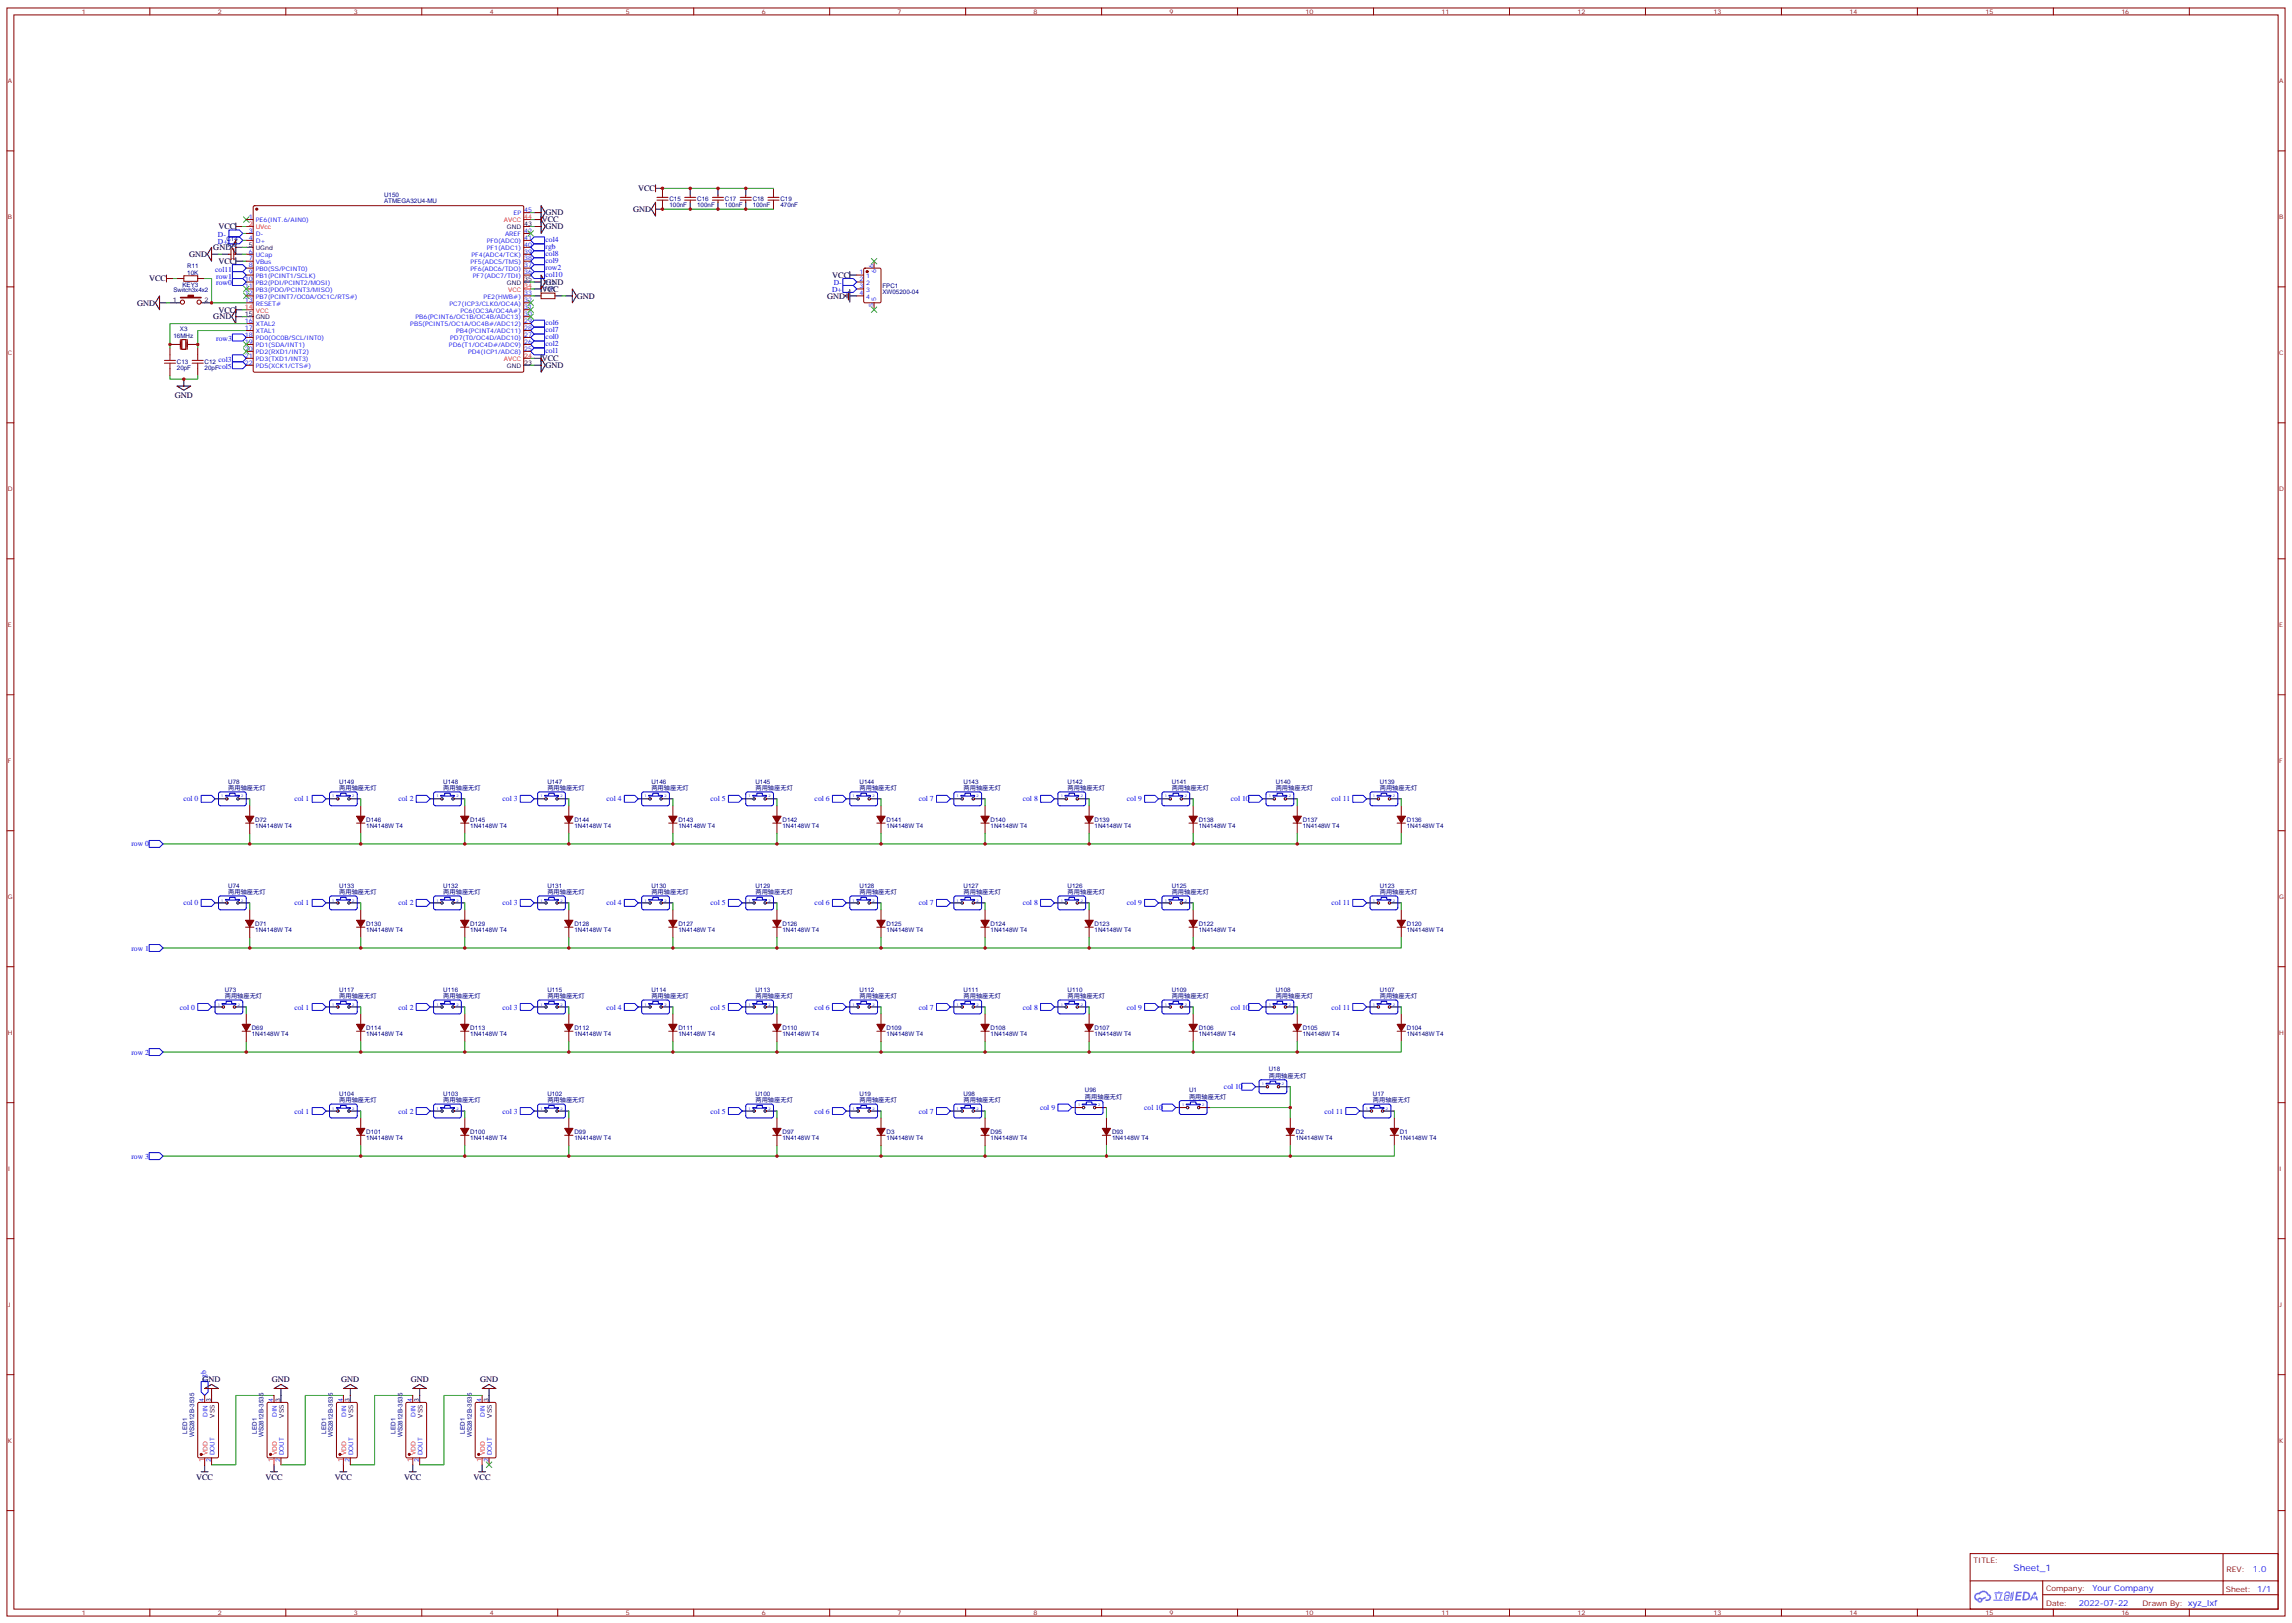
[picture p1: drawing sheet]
<svg xmlns="http://www.w3.org/2000/svg" width="1166mm" height="825mm" viewBox="0 0 1166 825" stroke-linecap="round" stroke-linejoin="round" font-family="sans-serif">
<defs><g id="words">
<text font-size="4.6" fill="#00f" x="1024" y="799">Sheet_1</text>
<g font-size="4.2">
<text x="324" y="97">VCC</text>
<text x="322" y="108">GND</text>
<text x="276" y="113">VCC</text>
<text x="277" y="110">GND</text>
<text x="111" y="117">VCC</text>
<text x="277" y="117">GND</text>
<text x="96" y="131">GND</text>
<text x="108" y="127">GND</text>
<text x="111" y="134">VCC</text>
<text x="76" y="143">VCC</text>
<text x="423" y="141">VCC</text>
<text x="276" y="148">VCC</text>
<text x="277" y="145">GND</text>
<text x="70" y="155">GND</text>
<text x="293" y="152">GND</text>
<text x="421" y="152">GND</text>
<text x="111" y="159">VCC</text>
<text x="108" y="162">GND</text>
<text x="276" y="184">VCC</text>
<text x="277" y="187">GND</text>
<text x="89" y="202">GND</text>
<text x="103" y="703">GND</text>
<text x="138" y="703">GND</text>
<text x="174" y="703">GND</text>
<text x="209" y="703">GND</text>
<text x="244" y="703">GND</text>
<text x="100" y="752">VCC</text>
<text x="135" y="752">VCC</text>
<text x="170" y="752">VCC</text>
<text x="206" y="752">VCC</text>
<text x="241" y="752">VCC</text>
</g>
<g font-size="4.2" fill="#00f">
<text x="1146" y="799">1.0</text>
<text x="1064" y="809">Your Company</text>
<text x="1057" y="817">2022-07-22</text>
</g>
<g font-size="3.9" fill="#00f">
<text x="111" y="120">D-</text>
<text x="111" y="124">D+</text>
<text x="277" y="123">col4</text>
<text x="277" y="130">col8</text>
<text x="277" y="126">rgb</text>
<text x="277" y="134">col9</text>
<text x="277" y="137">row2</text>
<text x="109" y="138">col11</text>
<text x="110" y="142">row1</text>
<text x="277" y="141">col10</text>
<text x="110" y="145">row0</text>
<text x="423" y="149">D+</text>
<text x="424" y="145">D-</text>
<text x="277" y="165">col6</text>
<text x="110" y="173">row3</text>
<text x="277" y="169">col7</text>
<text x="277" y="172">col0</text>
<text x="277" y="180">col1</text>
<text x="277" y="176">col2</text>
<text x="111" y="184">col3</text>
<text x="111" y="188">col5</text>
<text x="93" y="408">col 0</text>
<text x="150" y="408">col 1</text>
<text x="203" y="408">col 2</text>
<text x="256" y="408">col 3</text>
<text x="308" y="408">col 4</text>
<text x="361" y="408">col 5</text>
<text x="414" y="408">col 6</text>
<text x="467" y="408">col 7</text>
<text x="520" y="408">col 8</text>
<text x="573" y="408">col 9</text>
<text x="626" y="408">col 10</text>
<text x="677" y="408">col 11</text>
<text x="67" y="430">row 0</text>
<text x="93" y="460">col 0</text>
<text x="150" y="460">col 1</text>
<text x="203" y="460">col 2</text>
<text x="256" y="460">col 3</text>
<text x="308" y="460">col 4</text>
<text x="361" y="460">col 5</text>
<text x="414" y="460">col 6</text>
<text x="467" y="460">col 7</text>
<text x="520" y="460">col 8</text>
<text x="573" y="460">col 9</text>
<text x="677" y="460">col 11</text>
<text x="67" y="483">row 1</text>
<text x="91" y="513">col 0</text>
<text x="150" y="513">col 1</text>
<text x="203" y="513">col 2</text>
<text x="256" y="513">col 3</text>
<text x="308" y="513">col 4</text>
<text x="361" y="513">col 5</text>
<text x="414" y="513">col 6</text>
<text x="467" y="513">col 7</text>
<text x="520" y="513">col 8</text>
<text x="573" y="513">col 9</text>
<text x="626" y="513">col 10</text>
<text x="677" y="513">col 11</text>
<text x="67" y="536">row 2</text>
<text x="622" y="554">col 10</text>
<text x="150" y="566">col 1</text>
<text x="203" y="566">col 2</text>
<text x="256" y="566">col 3</text>
<text x="361" y="566">col 5</text>
<text x="414" y="566">col 6</text>
<text x="467" y="566">col 7</text>
<text x="529" y="565">col 9</text>
<text x="582" y="565">col 10</text>
<text x="674" y="566">col 11</text>
<text x="67" y="589">row 3</text>
<text x="105" y="702" transform="rotate(-90 105 702)">rgb</text>
</g>
<g font-size="3.9" fill="#800">
<text x="1004" y="795">TITLE:</text>
<text x="1132" y="799">REV:</text>
<text x="1041" y="809">Company:</text>
<text x="1132" y="809">Sheet: 1/1</text>
<text x="1041" y="817">Date:</text>
<text x="1090" y="817">Drawn By: xyz_lxf</text>
</g>
<g font-size="3.2" fill="#800">
<text x="42" y="7">1</text>
<text x="111" y="7">2</text>
<text x="180" y="7">3</text>
<text x="249" y="7">4</text>
<text x="318" y="7">5</text>
<text x="387" y="7">6</text>
<text x="456" y="7">7</text>
<text x="526" y="7">8</text>
<text x="595" y="7">9</text>
<text x="664" y="7">10</text>
<text x="733" y="7">11</text>
<text x="802" y="7">12</text>
<text x="871" y="7">13</text>
<text x="941" y="7">14</text>
<text x="1010" y="7">15</text>
<text x="1079" y="7">16</text>
<text x="4" y="42">A</text>
<text x="1159" y="42">A</text>
<text x="4" y="111">B</text>
<text x="1159" y="111">B</text>
<text x="4" y="180">C</text>
<text x="1159" y="180">C</text>
<text x="4" y="250">D</text>
<text x="1159" y="250">D</text>
<text x="4" y="319">E</text>
<text x="1159" y="319">E</text>
<text x="4" y="388">F</text>
<text x="1159" y="388">F</text>
<text x="4" y="457">G</text>
<text x="1159" y="457">G</text>
<text x="4" y="526">H</text>
<text x="1159" y="526">H</text>
<text x="4" y="595">I</text>
<text x="1159" y="595">I</text>
<text x="4" y="664">J</text>
<text x="1159" y="664">J</text>
<text x="4" y="734">K</text>
<text x="1159" y="734">K</text>
<text x="42" y="821">1</text>
<text x="111" y="821">2</text>
<text x="180" y="821">3</text>
<text x="249" y="821">4</text>
<text x="318" y="821">5</text>
<text x="387" y="821">6</text>
<text x="456" y="821">7</text>
<text x="526" y="821">8</text>
<text x="595" y="821">9</text>
<text x="664" y="821">10</text>
<text x="733" y="821">11</text>
<text x="802" y="821">12</text>
<text x="871" y="821">13</text>
<text x="941" y="821">14</text>
<text x="1010" y="821">15</text>
<text x="1079" y="821">16</text>
</g>
<g font-size="3.2" fill="#000080">
<text x="195" y="100">U150</text>
<text x="195" y="103">ATMEGA32U4-MU</text>
<text x="340" y="105">100nF</text>
<text x="340" y="102">C15</text>
<text x="355" y="105">100nF</text>
<text x="355" y="102">C16</text>
<text x="369" y="105">100nF</text>
<text x="369" y="102">C17</text>
<text x="383" y="105">100nF</text>
<text x="383" y="102">C18</text>
<text x="397" y="105">470nF</text>
<text x="397" y="102">C19</text>
<text x="115" y="125">1uF</text>
<text x="115" y="122">C14</text>
<text x="95" y="136">R11</text>
<text x="95" y="140">10K</text>
<text x="88" y="149">Switch3x4x2</text>
<text x="93" y="146">KEY3</text>
<text x="277" y="148">10K</text>
<text x="277" y="145">R12</text>
<text x="449" y="149">XW05200-04</text>
<text x="449" y="146">FPC1</text>
<text x="88" y="172">16MHz</text>
<text x="92" y="168">X3</text>
<text x="90" y="185">C13</text>
<text x="104" y="185">C12</text>
<text x="90" y="188">20pF</text>
<text x="104" y="188">20pF</text>
<text x="116" y="402">两用轴座无灯</text>
<text x="116" y="398">U78</text>
<text x="173" y="402">两用轴座无灯</text>
<text x="173" y="398">U149</text>
<text x="225" y="402">两用轴座无灯</text>
<text x="225" y="398">U148</text>
<text x="278" y="402">两用轴座无灯</text>
<text x="278" y="398">U147</text>
<text x="331" y="402">两用轴座无灯</text>
<text x="331" y="398">U146</text>
<text x="384" y="402">两用轴座无灯</text>
<text x="384" y="398">U145</text>
<text x="437" y="402">两用轴座无灯</text>
<text x="437" y="398">U144</text>
<text x="490" y="402">两用轴座无灯</text>
<text x="490" y="398">U143</text>
<text x="543" y="402">两用轴座无灯</text>
<text x="543" y="398">U142</text>
<text x="596" y="402">两用轴座无灯</text>
<text x="596" y="398">U141</text>
<text x="649" y="402">两用轴座无灯</text>
<text x="649" y="398">U140</text>
<text x="702" y="402">两用轴座无灯</text>
<text x="702" y="398">U139</text>
<text x="130" y="418">D72</text>
<text x="186" y="418">D146</text>
<text x="239" y="418">D145</text>
<text x="292" y="418">D144</text>
<text x="345" y="418">D143</text>
<text x="398" y="418">D142</text>
<text x="451" y="418">D141</text>
<text x="504" y="418">D140</text>
<text x="557" y="418">D139</text>
<text x="610" y="418">D138</text>
<text x="663" y="418">D137</text>
<text x="715" y="418">D136</text>
<text x="130" y="421">1N4148W T4</text>
<text x="186" y="421">1N4148W T4</text>
<text x="239" y="421">1N4148W T4</text>
<text x="292" y="421">1N4148W T4</text>
<text x="345" y="421">1N4148W T4</text>
<text x="398" y="421">1N4148W T4</text>
<text x="451" y="421">1N4148W T4</text>
<text x="504" y="421">1N4148W T4</text>
<text x="557" y="421">1N4148W T4</text>
<text x="610" y="421">1N4148W T4</text>
<text x="663" y="421">1N4148W T4</text>
<text x="715" y="421">1N4148W T4</text>
<text x="116" y="455">两用轴座无灯</text>
<text x="116" y="451">U74</text>
<text x="173" y="455">两用轴座无灯</text>
<text x="173" y="451">U133</text>
<text x="225" y="455">两用轴座无灯</text>
<text x="225" y="451">U132</text>
<text x="278" y="455">两用轴座无灯</text>
<text x="278" y="451">U131</text>
<text x="331" y="455">两用轴座无灯</text>
<text x="331" y="451">U130</text>
<text x="384" y="455">两用轴座无灯</text>
<text x="384" y="451">U129</text>
<text x="437" y="455">两用轴座无灯</text>
<text x="437" y="451">U128</text>
<text x="490" y="455">两用轴座无灯</text>
<text x="490" y="451">U127</text>
<text x="543" y="455">两用轴座无灯</text>
<text x="543" y="451">U126</text>
<text x="596" y="455">两用轴座无灯</text>
<text x="596" y="451">U125</text>
<text x="702" y="455">两用轴座无灯</text>
<text x="702" y="451">U123</text>
<text x="130" y="471">D71</text>
<text x="186" y="471">D130</text>
<text x="239" y="471">D129</text>
<text x="292" y="471">D128</text>
<text x="345" y="471">D127</text>
<text x="398" y="471">D126</text>
<text x="451" y="471">D125</text>
<text x="504" y="471">D124</text>
<text x="557" y="471">D123</text>
<text x="610" y="471">D122</text>
<text x="715" y="471">D120</text>
<text x="130" y="474">1N4148W T4</text>
<text x="186" y="474">1N4148W T4</text>
<text x="239" y="474">1N4148W T4</text>
<text x="292" y="474">1N4148W T4</text>
<text x="345" y="474">1N4148W T4</text>
<text x="398" y="474">1N4148W T4</text>
<text x="451" y="474">1N4148W T4</text>
<text x="504" y="474">1N4148W T4</text>
<text x="557" y="474">1N4148W T4</text>
<text x="610" y="474">1N4148W T4</text>
<text x="715" y="474">1N4148W T4</text>
<text x="114" y="507">两用轴座无灯</text>
<text x="114" y="504">U73</text>
<text x="173" y="507">两用轴座无灯</text>
<text x="173" y="504">U117</text>
<text x="225" y="507">两用轴座无灯</text>
<text x="225" y="504">U116</text>
<text x="278" y="507">两用轴座无灯</text>
<text x="278" y="504">U115</text>
<text x="331" y="507">两用轴座无灯</text>
<text x="331" y="504">U114</text>
<text x="384" y="507">两用轴座无灯</text>
<text x="384" y="504">U113</text>
<text x="437" y="507">两用轴座无灯</text>
<text x="437" y="504">U112</text>
<text x="490" y="507">两用轴座无灯</text>
<text x="490" y="504">U111</text>
<text x="543" y="507">两用轴座无灯</text>
<text x="543" y="504">U110</text>
<text x="596" y="507">两用轴座无灯</text>
<text x="596" y="504">U109</text>
<text x="649" y="507">两用轴座无灯</text>
<text x="649" y="504">U108</text>
<text x="702" y="507">两用轴座无灯</text>
<text x="702" y="504">U107</text>
<text x="128" y="527">1N4148W T4</text>
<text x="128" y="524">D69</text>
<text x="186" y="527">1N4148W T4</text>
<text x="186" y="524">D114</text>
<text x="239" y="527">1N4148W T4</text>
<text x="239" y="524">D113</text>
<text x="292" y="527">1N4148W T4</text>
<text x="292" y="524">D112</text>
<text x="345" y="527">1N4148W T4</text>
<text x="345" y="524">D111</text>
<text x="398" y="527">1N4148W T4</text>
<text x="398" y="524">D110</text>
<text x="451" y="527">1N4148W T4</text>
<text x="451" y="524">D109</text>
<text x="504" y="527">1N4148W T4</text>
<text x="504" y="524">D108</text>
<text x="557" y="527">1N4148W T4</text>
<text x="557" y="524">D107</text>
<text x="610" y="527">1N4148W T4</text>
<text x="610" y="524">D106</text>
<text x="663" y="527">1N4148W T4</text>
<text x="663" y="524">D105</text>
<text x="715" y="527">1N4148W T4</text>
<text x="715" y="524">D104</text>
<text x="645" y="545">U18</text>
<text x="645" y="548">两用轴座无灯</text>
<text x="173" y="557">U104</text>
<text x="225" y="557">U103</text>
<text x="278" y="557">U102</text>
<text x="384" y="557">U100</text>
<text x="437" y="557">U19</text>
<text x="490" y="557">U98</text>
<text x="552" y="555">U96</text>
<text x="605" y="555">U1</text>
<text x="698" y="557">U17</text>
<text x="173" y="560">两用轴座无灯</text>
<text x="225" y="560">两用轴座无灯</text>
<text x="278" y="560">两用轴座无灯</text>
<text x="384" y="560">两用轴座无灯</text>
<text x="437" y="560">两用轴座无灯</text>
<text x="490" y="560">两用轴座无灯</text>
<text x="552" y="559">两用轴座无灯</text>
<text x="605" y="559">两用轴座无灯</text>
<text x="698" y="560">两用轴座无灯</text>
<text x="186" y="580">1N4148W T4</text>
<text x="186" y="577">D101</text>
<text x="239" y="580">1N4148W T4</text>
<text x="239" y="577">D100</text>
<text x="292" y="580">1N4148W T4</text>
<text x="292" y="577">D99</text>
<text x="398" y="580">1N4148W T4</text>
<text x="398" y="577">D97</text>
<text x="451" y="580">1N4148W T4</text>
<text x="451" y="577">D3</text>
<text x="504" y="580">1N4148W T4</text>
<text x="504" y="577">D95</text>
<text x="566" y="580">1N4148W T4</text>
<text x="566" y="577">D93</text>
<text x="659" y="580">1N4148W T4</text>
<text x="659" y="577">D2</text>
<text x="712" y="580">1N4148W T4</text>
<text x="712" y="577">D1</text>
<text x="95" y="729" transform="rotate(-90 95 729)">LED1</text>
<text x="99" y="731" transform="rotate(-90 99 731)">WS2812B-3535</text>
<text x="131" y="729" transform="rotate(-90 131 729)">LED1</text>
<text x="134" y="731" transform="rotate(-90 134 731)">WS2812B-3535</text>
<text x="166" y="729" transform="rotate(-90 166 729)">LED1</text>
<text x="169" y="731" transform="rotate(-90 169 731)">WS2812B-3535</text>
<text x="201" y="729" transform="rotate(-90 201 729)">LED1</text>
<text x="205" y="731" transform="rotate(-90 205 731)">WS2812B-3535</text>
<text x="236" y="729" transform="rotate(-90 236 729)">LED1</text>
<text x="240" y="731" transform="rotate(-90 240 731)">WS2812B-3535</text>
</g>
<g font-size="3.2" fill="#00f">
<text x="267" y="108">45</text>
<text x="127" y="111">1</text>
<text x="130" y="113">PE6(INT.6/AIN0)</text>
<text x="261" y="110">EP</text>
<text x="127" y="118">3</text>
<text x="267" y="118">42</text>
<text x="127" y="122">4</text>
<text x="130" y="120">D-</text>
<text x="130" y="124">D+</text>
<text x="248" y="124">PF0(ADC0)</text>
<text x="257" y="120">AREF</text>
<text x="267" y="125">40</text>
<text x="267" y="122">41</text>
<text x="127" y="129">6</text>
<text x="130" y="131">UCap</text>
<text x="240" y="131">PF4(ADC4/TCK)</text>
<text x="248" y="127">PF1(ADC1)</text>
<text x="267" y="129">39</text>
<text x="127" y="132">7</text>
<text x="127" y="136">8</text>
<text x="130" y="134">VBus</text>
<text x="130" y="138">PB0(SS/PCINT0)</text>
<text x="239" y="138">PF6(ADC6/TDO)</text>
<text x="239" y="134">PF5(ADC5/TMS)</text>
<text x="267" y="136">37</text>
<text x="267" y="132">38</text>
<text x="444" y="136" transform="rotate(-90 444 136)">6</text>
<text x="125" y="143">10</text>
<text x="127" y="140">9</text>
<text x="130" y="141">PB1(PCINT1/SCLK)</text>
<text x="240" y="141">PF7(ADC7/TDI)</text>
<text x="267" y="140">36</text>
<text x="437" y="140">1</text>
<text x="437" y="143">2</text>
<text x="441" y="141">1</text>
<text x="446" y="139" transform="rotate(-90 446 139)">6</text>
<text x="125" y="147">11</text>
<text x="130" y="145">PB2(PDI/PCINT2/MOSI)</text>
<text x="130" y="148">PB3(PDO/PCINT3/MISO)</text>
<text x="437" y="147">3</text>
<text x="441" y="145">2</text>
<text x="441" y="148">3</text>
<text x="125" y="150">12</text>
<text x="125" y="154">13</text>
<text x="130" y="152">PB7(PCINT7/OC0A/OC1C/RTS#)</text>
<text x="130" y="155">RESET#</text>
<text x="229" y="155">PC7(ICP3/CLK0/OC4A)</text>
<text x="246" y="152">PE2(HWB#)</text>
<text x="267" y="154">32</text>
<text x="267" y="150">33</text>
<text x="437" y="150">4</text>
<text x="441" y="152">4</text>
<text x="446" y="153" transform="rotate(-90 446 153)">5</text>
<text x="234" y="159">PC6(OC3A/OC4A#)</text>
<text x="267" y="161">30</text>
<text x="267" y="157">31</text>
<text x="444" y="156" transform="rotate(-90 444 156)">5</text>
<text x="125" y="164">16</text>
<text x="125" y="168">17</text>
<text x="130" y="166">XTAL2</text>
<text x="209" y="166">PB5(PCINT5/OC1A/OC4B#/ADC12)</text>
<text x="211" y="162">PB6(PCINT6/OC1B/OC4B/ADC13)</text>
<text x="267" y="168">28</text>
<text x="267" y="164">29</text>
<text x="125" y="171">18</text>
<text x="130" y="170">XTAL1</text>
<text x="130" y="173">PD0(OC0B/SCL/INT0)</text>
<text x="229" y="173">PD7(T0/OC4D/ADC10)</text>
<text x="232" y="170">PB4(PCINT4/ADC11)</text>
<text x="267" y="171">27</text>
<text x="125" y="175">19</text>
<text x="125" y="178">20</text>
<text x="130" y="177">PD1(SDA/INT1)</text>
<text x="228" y="177">PD6(T1/OC4D#/ADC9)</text>
<text x="267" y="178">25</text>
<text x="267" y="175">26</text>
<text x="125" y="182">21</text>
<text x="125" y="185">22</text>
<text x="130" y="180">PD2(RXD1/INT2)</text>
<text x="130" y="184">PD3(TXD1/INT3)</text>
<text x="238" y="180">PD4(ICP1/ADC8)</text>
<text x="130" y="187">PD5(XCK1/CTS#)</text>
<text x="104" y="713" transform="rotate(-90 104 713)">4</text>
<text x="139" y="713" transform="rotate(-90 139 713)">4</text>
<text x="174" y="713" transform="rotate(-90 174 713)">4</text>
<text x="210" y="713" transform="rotate(-90 210 713)">4</text>
<text x="245" y="713" transform="rotate(-90 245 713)">4</text>
<text x="105" y="721" transform="rotate(-90 105 721)">DIN</text>
<text x="141" y="721" transform="rotate(-90 141 721)">DIN</text>
<text x="176" y="721" transform="rotate(-90 176 721)">DIN</text>
<text x="211" y="721" transform="rotate(-90 211 721)">DIN</text>
<text x="247" y="721" transform="rotate(-90 247 721)">DIN</text>
<text x="107" y="744" transform="rotate(-90 107 744)">2</text>
<text x="109" y="740" transform="rotate(-90 109 740)">DOUT</text>
<text x="143" y="744" transform="rotate(-90 143 744)">2</text>
<text x="144" y="740" transform="rotate(-90 144 740)">DOUT</text>
<text x="178" y="744" transform="rotate(-90 178 744)">2</text>
<text x="180" y="740" transform="rotate(-90 180 740)">DOUT</text>
<text x="213" y="744" transform="rotate(-90 213 744)">2</text>
<text x="215" y="740" transform="rotate(-90 215 740)">DOUT</text>
<text x="248" y="744" transform="rotate(-90 248 744)">2</text>
<text x="250" y="740" transform="rotate(-90 250 740)">DOUT</text>
</g>
<g font-size="3.2" fill="#f00">
<text x="256" y="113">AVCC</text>
<text x="267" y="111">44</text>
<text x="127" y="115">2</text>
<text x="130" y="117">UVcc</text>
<text x="258" y="148">VCC</text>
<text x="267" y="147">34</text>
<text x="125" y="157">14</text>
<text x="130" y="159">VCC</text>
<text x="256" y="184">AVCC</text>
<text x="267" y="182">24</text>
<text x="104" y="744" transform="rotate(-90 104 744)">1</text>
<text x="105" y="740" transform="rotate(-90 105 740)">VDD</text>
<text x="139" y="744" transform="rotate(-90 139 744)">1</text>
<text x="141" y="740" transform="rotate(-90 141 740)">VDD</text>
<text x="174" y="744" transform="rotate(-90 174 744)">1</text>
<text x="176" y="740" transform="rotate(-90 176 740)">VDD</text>
<text x="210" y="744" transform="rotate(-90 210 744)">1</text>
<text x="211" y="740" transform="rotate(-90 211 740)">VDD</text>
<text x="245" y="744" transform="rotate(-90 245 744)">1</text>
<text x="247" y="740" transform="rotate(-90 247 740)">VDD</text>
</g>
<g font-size="3.2">
<text x="258" y="117">GND</text>
<text x="267" y="115">43</text>
<text x="127" y="125">5</text>
<text x="130" y="127">UGnd</text>
<text x="267" y="143">35</text>
<text x="258" y="145">GND</text>
<text x="88" y="154">1</text>
<text x="104" y="154">2</text>
<text x="125" y="161">15</text>
<text x="130" y="162">GND</text>
<text x="267" y="185">23</text>
<text x="258" y="187">GND</text>
<text x="107" y="713" transform="rotate(-90 107 713)">3</text>
<text x="143" y="713" transform="rotate(-90 143 713)">3</text>
<text x="178" y="713" transform="rotate(-90 178 713)">3</text>
<text x="213" y="713" transform="rotate(-90 213 713)">3</text>
<text x="248" y="713" transform="rotate(-90 248 713)">3</text>
<text x="109" y="721" transform="rotate(-90 109 721)">VSS</text>
<text x="144" y="721" transform="rotate(-90 144 721)">VSS</text>
<text x="180" y="721" transform="rotate(-90 180 721)">VSS</text>
<text x="215" y="721" transform="rotate(-90 215 721)">VSS</text>
<text x="250" y="721" transform="rotate(-90 250 721)">VSS</text>
</g>
<g font-size="1.8" fill="#00f">
<text x="113" y="406">1</text>
<text x="123" y="406">2</text>
<text x="169" y="406">1</text>
<text x="179" y="406">2</text>
<text x="222" y="406">1</text>
<text x="232" y="406">2</text>
<text x="275" y="406">1</text>
<text x="285" y="406">2</text>
<text x="328" y="406">1</text>
<text x="338" y="406">2</text>
<text x="381" y="406">1</text>
<text x="391" y="406">2</text>
<text x="434" y="406">1</text>
<text x="444" y="406">2</text>
<text x="486" y="406">1</text>
<text x="497" y="406">2</text>
<text x="539" y="406">1</text>
<text x="550" y="406">2</text>
<text x="592" y="406">1</text>
<text x="602" y="406">2</text>
<text x="645" y="406">1</text>
<text x="655" y="406">2</text>
<text x="698" y="406">1</text>
<text x="708" y="406">2</text>
<text x="113" y="458">1</text>
<text x="123" y="458">2</text>
<text x="169" y="458">1</text>
<text x="179" y="458">2</text>
<text x="222" y="458">1</text>
<text x="232" y="458">2</text>
<text x="275" y="458">1</text>
<text x="285" y="458">2</text>
<text x="328" y="458">1</text>
<text x="338" y="458">2</text>
<text x="381" y="458">1</text>
<text x="391" y="458">2</text>
<text x="434" y="458">1</text>
<text x="444" y="458">2</text>
<text x="486" y="458">1</text>
<text x="497" y="458">2</text>
<text x="539" y="458">1</text>
<text x="550" y="458">2</text>
<text x="592" y="458">1</text>
<text x="602" y="458">2</text>
<text x="698" y="458">1</text>
<text x="708" y="458">2</text>
<text x="111" y="511">1</text>
<text x="121" y="511">2</text>
<text x="169" y="511">1</text>
<text x="179" y="511">2</text>
<text x="222" y="511">1</text>
<text x="232" y="511">2</text>
<text x="275" y="511">1</text>
<text x="285" y="511">2</text>
<text x="328" y="511">1</text>
<text x="338" y="511">2</text>
<text x="381" y="511">1</text>
<text x="391" y="511">2</text>
<text x="434" y="511">1</text>
<text x="444" y="511">2</text>
<text x="486" y="511">1</text>
<text x="497" y="511">2</text>
<text x="539" y="511">1</text>
<text x="550" y="511">2</text>
<text x="592" y="511">1</text>
<text x="602" y="511">2</text>
<text x="645" y="511">1</text>
<text x="655" y="511">2</text>
<text x="698" y="511">1</text>
<text x="708" y="511">2</text>
<text x="642" y="552">1</text>
<text x="652" y="552">2</text>
<text x="548" y="563">1</text>
<text x="558" y="563">2</text>
<text x="601" y="563">1</text>
<text x="611" y="563">2</text>
<text x="169" y="564">1</text>
<text x="179" y="564">2</text>
<text x="222" y="564">1</text>
<text x="232" y="564">2</text>
<text x="275" y="564">1</text>
<text x="285" y="564">2</text>
<text x="381" y="564">1</text>
<text x="391" y="564">2</text>
<text x="434" y="564">1</text>
<text x="444" y="564">2</text>
<text x="486" y="564">1</text>
<text x="497" y="564">2</text>
<text x="695" y="564">1</text>
<text x="705" y="564">2</text>
</g>
</g></defs>
<g fill="none" stroke="#870000" stroke-width=".51">
<path d="M4 4h1158v818h-1158zM7 8h1152v810h-1152zM76 4v4M145 4v4M214 4v4M284 4v4M353 4v4M422 4v4M491 4v4M560 4v4M629 4v4M698 4v4"/>
<path d="M768 4v4M837 4v4M906 4v4M975 4v4M1044 4v4M1113 4v4M4 77h3M1159 77h3M4 146h3M1159 146h3M4 215h3M1159 215h3"/>
<path d="M4 284h3M1159 284h3M4 353h3M1159 353h3M4 422h3M1159 422h3M4 492h3M1159 492h3M4 561h3M1159 561h3M4 630h3M1159 630h3"/>
<path d="M4 699h3M1159 699h3M4 768h3M1159 768h3M1002 790h157v28h-157zM1131 790v21M76 818v4M145 818v4M214 818v4M284 818v4M353 818v4M422 818v4"/>
<path d="M491 818v4M560 818v4M629 818v4M698 818v4M768 818v4M837 818v4M906 818v4M975 818v4M1002 804h156M1039 811h119M1039 804v14M1044 818v4"/>
<path d="M1113 818v4"/>
</g>
<g fill="#5487ff">
<path d="M1025 809l3 1a1.3 1.3 0 0 1-2 0v1l2 1h-2v1h2v1h-3z"/>
<path d="M1035 809l1 2h-1a.7 .7 0 0 0-1 1 .7 .7 0 0 0 1 0l1-1v3l-1-1h-1l-1 1h-1z"/>
<path d="M1023 810v3z"/>
<path d="M1024 809v4l-2 1 1-1z"/>
<path d="M1020 810l2-1v2l-1-1-2 1z"/>
<path d="M1020 811h2v2h-2l1-1h-1v1h2v1h-3z"/>
<path d="M1014 813l4 1h-4z"/>
<path d="M1017 811h1l-1 2z"/>
<path d="M1015 811v2z"/>
<path d="M1014 810l3-1v1h2h-5z"/>
<path d="M1029 809l-1 5h2a2.4 2.4 0 0 0 2-3 2.4 2.4 0 0 0-3-2zM1030 810a1.5 1.5 0 0 1 2 2 1.6 1.6 0 0 1-3 1z"/>
<path d="M1005 811a2.7 2.7 0 0 0 0 3 2.7 2.7 0 0 0 3 0l2-1v-1l-2 1a1.4 1.4 0 0 0-2 0 1.3 1.3 0 0 1-1-2 1.3 1.3 0 0 1 2 0 2.3 2.3 0 0 1 2-1 2.3 2.3 0 0 1 2 1 1.1 1.1 0 0 1 1 2 1.1 1.1 0 0 1-2 0v1a1.9 1.9 0 0 0 3-1 1.9 1.9 0 0 0-2-3 3 3 0 0 0-5 0zM1006 814a.5 .5 0 0 1 1 0 .5 .5 0 0 1-1 0z"/>
<circle cx="1035" cy="812" r=".3"/>
</g>
<g fill="none" stroke="#000" stroke-width=".51">
<path d="M333 96h4v3M333 94v4M351 96v3M365 96v3M379 96v3M393 96v3M120 113v4M120 115h3M266 115h4M272 115h3M272 112h3M272 108h3"/>
<path d="M275 112l2 3-2 4zM275 105l2 3-2 4zM275 110v3M333 103v7l-2-4zM337 103v3h-4M351 103v3M365 103v3M379 103v3M393 103v3M85 140v3M108 126v7l-3-4zM108 129h3"/>
<path d="M113 129h3M120 122v7l-2-3zM120 133h3M120 131v4M120 126h3M120 129h3M125 126h4M275 140l2 3-2 4zM432 140h4M432 138v4M81 150v8l-2-4zM81 154h4"/>
<path d="M85 142h3M86 154h5M90 142h3M101 142h3M103 154h5M120 158v7l-2-4zM120 156v3M120 158h3M266 143h4M272 143h3M272 150h3M272 147h3"/>
<path d="M275 145v4M282 150h4M288 150h3M291 147l2 3-2 4zM430 150v1M431 149v3M431 148v5M432 150h4M432 147v7M86 175h6M95 175h6M120 161h3"/>
<path d="M125 161h4M90 196h7l-4 2zM93 193v3M266 186h4M272 186h3M272 182h3M275 182l2 4-2 3zM275 180v4M109 406h6M122 406h5M166 406h5M178 406h5"/>
<path d="M219 406h5M231 406h5M272 406h5M284 406h5M325 406h5M337 406h5M377 406h6M390 406h5M430 406h6M443 406h5M483 406h6M496 406h5"/>
<path d="M536 406h6M549 406h5M589 406h5M601 406h6M642 406h5M654 406h6M695 406h5M707 406h6M109 459h6M122 459h5M166 459h5M178 459h5"/>
<path d="M219 459h5M231 459h5M272 459h5M284 459h5M325 459h5M337 459h5M377 459h6M390 459h5M430 459h6M443 459h5M483 459h6M496 459h5"/>
<path d="M536 459h6M549 459h5M589 459h5M601 459h6M695 459h5M707 459h6M108 512h5M120 512h5M166 512h5M178 512h5M219 512h5M231 512h5"/>
<path d="M272 512h5M284 512h5M325 512h5M337 512h5M377 512h6M390 512h5M430 512h6M443 512h5M483 512h6M496 512h5M536 512h6M549 512h5"/>
<path d="M589 512h5M601 512h6M642 512h5M654 512h6M695 512h5M707 512h6M639 553h5M651 553h5M166 565h5M178 565h5M219 565h5M231 565h5"/>
<path d="M272 565h5M284 565h5M377 565h6M390 565h5M430 565h6M443 565h5M483 565h6M496 565h5M545 563h5M557 563h6M598 563h5M610 563h6"/>
<path d="M691 565h6M704 565h5M104 706l4-2 3 2zM108 706v7M139 706l4-2 3 2zM143 706v7M175 706l3-2 4 2zM178 706v7M210 706l3-2 4 2zM213 706v7M245 706l4-2 3 2zM249 706v7"/>
<path d="M102 748h4M104 745v3M138 748h3M139 745v3M173 748h3M175 745v3M208 748h4M210 745v3M243 748h4M245 745v3"/>
<circle cx="115" cy="406" r=".6"/>
<circle cx="121" cy="406" r=".6"/>
<circle cx="172" cy="406" r=".6"/>
<circle cx="177" cy="406" r=".6"/>
<circle cx="225" cy="406" r=".6"/>
<circle cx="230" cy="406" r=".6"/>
<circle cx="278" cy="406" r=".6"/>
<circle cx="283" cy="406" r=".6"/>
<circle cx="331" cy="406" r=".6"/>
<circle cx="336" cy="406" r=".6"/>
<circle cx="383" cy="406" r=".6"/>
<circle cx="389" cy="406" r=".6"/>
<circle cx="436" cy="406" r=".6"/>
<circle cx="442" cy="406" r=".6"/>
<circle cx="489" cy="406" r=".6"/>
<circle cx="495" cy="406" r=".6"/>
<circle cx="542" cy="406" r=".6"/>
<circle cx="548" cy="406" r=".6"/>
<circle cx="595" cy="406" r=".6"/>
<circle cx="601" cy="406" r=".6"/>
<circle cx="648" cy="406" r=".6"/>
<circle cx="654" cy="406" r=".6"/>
<circle cx="701" cy="406" r=".6"/>
<circle cx="707" cy="406" r=".6"/>
<circle cx="115" cy="459" r=".6"/>
<circle cx="121" cy="459" r=".6"/>
<circle cx="172" cy="459" r=".6"/>
<circle cx="177" cy="459" r=".6"/>
<circle cx="225" cy="459" r=".6"/>
<circle cx="230" cy="459" r=".6"/>
<circle cx="278" cy="459" r=".6"/>
<circle cx="283" cy="459" r=".6"/>
<circle cx="331" cy="459" r=".6"/>
<circle cx="336" cy="459" r=".6"/>
<circle cx="383" cy="459" r=".6"/>
<circle cx="389" cy="459" r=".6"/>
<circle cx="436" cy="459" r=".6"/>
<circle cx="442" cy="459" r=".6"/>
<circle cx="489" cy="459" r=".6"/>
<circle cx="495" cy="459" r=".6"/>
<circle cx="542" cy="459" r=".6"/>
<circle cx="548" cy="459" r=".6"/>
<circle cx="595" cy="459" r=".6"/>
<circle cx="601" cy="459" r=".6"/>
<circle cx="701" cy="459" r=".6"/>
<circle cx="707" cy="459" r=".6"/>
<circle cx="114" cy="512" r=".6"/>
<circle cx="119" cy="512" r=".6"/>
<circle cx="172" cy="512" r=".6"/>
<circle cx="177" cy="512" r=".6"/>
<circle cx="225" cy="512" r=".6"/>
<circle cx="230" cy="512" r=".6"/>
<circle cx="278" cy="512" r=".6"/>
<circle cx="283" cy="512" r=".6"/>
<circle cx="331" cy="512" r=".6"/>
<circle cx="336" cy="512" r=".6"/>
<circle cx="383" cy="512" r=".6"/>
<circle cx="389" cy="512" r=".6"/>
<circle cx="436" cy="512" r=".6"/>
<circle cx="442" cy="512" r=".6"/>
<circle cx="489" cy="512" r=".6"/>
<circle cx="495" cy="512" r=".6"/>
<circle cx="542" cy="512" r=".6"/>
<circle cx="548" cy="512" r=".6"/>
<circle cx="595" cy="512" r=".6"/>
<circle cx="601" cy="512" r=".6"/>
<circle cx="648" cy="512" r=".6"/>
<circle cx="654" cy="512" r=".6"/>
<circle cx="701" cy="512" r=".6"/>
<circle cx="707" cy="512" r=".6"/>
<circle cx="645" cy="553" r=".6"/>
<circle cx="650" cy="553" r=".6"/>
<circle cx="172" cy="565" r=".6"/>
<circle cx="177" cy="565" r=".6"/>
<circle cx="225" cy="565" r=".6"/>
<circle cx="230" cy="565" r=".6"/>
<circle cx="278" cy="565" r=".6"/>
<circle cx="283" cy="565" r=".6"/>
<circle cx="383" cy="565" r=".6"/>
<circle cx="389" cy="565" r=".6"/>
<circle cx="436" cy="565" r=".6"/>
<circle cx="442" cy="565" r=".6"/>
<circle cx="489" cy="565" r=".6"/>
<circle cx="495" cy="565" r=".6"/>
<circle cx="551" cy="563" r=".6"/>
<circle cx="557" cy="563" r=".6"/>
<circle cx="604" cy="563" r=".6"/>
<circle cx="610" cy="563" r=".6"/>
<circle cx="697" cy="565" r=".6"/>
<circle cx="703" cy="565" r=".6"/>
</g>
<g fill="none" stroke="#00c" stroke-width=".51">
<path d="M111 403h1h13v1v5l-1 1h-12l-1-1zM121 405l-6-1h2v-1h3v1l2 1M168 403h1h12l1 1v5l-1 1h-13v-1zM178 405l-7-1h2v-1h3v1l2 1M221 403h1h12l1 1v5l-1 1h-13l-1-1zM231 405l-7-1h2v-1h3v1l2 1M274 403h13l1 1-1 5-1 1h-12l-1-1zM284 405l-7-1h2v-1h3v1l2 1M327 403h13v1v5l-1 1h-12l-1-1zM337 405l-7-1h2v-1h3v1l2 1M379 403h1h13v1v5l-1 1h-12l-1-1zM389 405l-6-1h2v-1h3v1l2 1"/>
<path d="M432 403h1h13v1v5l-1 1h-12l-1-1zM442 405l-6-1h2v-1h3v1l2 1M485 403h1h12l1 1v5l-1 1h-12l-1-1zM495 405l-6-1h2v-1h3v1l2 1M538 403h1h12l1 1v5l-1 1h-12l-1-1zM548 405l-6-1h2v-1h2v1l3 1M591 403h1h12l1 1v5l-1 1h-12l-1-1zM601 405l-7-1h3v-1h2v1l2 1M644 403h1h12l1 1v5l-1 1h-12l-1-1zM654 405l-7-1h2v-1h3v1l2 1M697 403h1h12l1 1v5l-1 1h-13v-1zM707 405l-7-1h2v-1h3v1l2 1"/>
<path d="M111 456h1h13v1v5l-1 1h-12l-1-1zM121 458l-6-1h2v-1h3v1l2 1M168 456h1h12l1 1v5l-1 1h-13v-1zM178 458l-7-1h2v-1h3v1l2 1M221 456h1h12l1 1v5l-1 1h-13l-1-1zM231 458l-7-1h2v-1h3v1l2 1M274 456h13l1 1-1 5-1 1h-12l-1-1zM284 458l-7-1h2v-1h3v1l2 1M327 456h13v1v5l-1 1h-12l-1-1zM337 458l-7-1h2v-1h3v1l2 1M379 456h1h13v1v5l-1 1h-12l-1-1zM389 458l-6-1h2v-1h3v1l2 1"/>
<path d="M432 456h1h13v1v5l-1 1h-12l-1-1zM442 458l-6-1h2v-1h3v1l2 1M485 456h1h12l1 1v5l-1 1h-12l-1-1zM495 458l-6-1h2v-1h3v1l2 1M538 456h1h12l1 1v5l-1 1h-12l-1-1zM548 458l-6-1h2v-1h2v1l3 1M591 456h1h12l1 1v5l-1 1h-12l-1-1zM601 458l-7-1h3v-1h2v1l2 1M697 456h1h12l1 1v5l-1 1h-13v-1zM707 458l-7-1h2v-1h3v1l2 1M110 509h13v1v5l-1 1h-12l-1-1zM120 511l-7-1h2v-1h3v1l2 1"/>
<path d="M168 509h13l1 1v5l-1 1h-13v-1zM178 511l-7-1h2v-1h3v1l2 1M221 509h1h12l1 1v5l-1 1h-13l-1-1zM231 511l-7-1h2v-1h3v1l2 1M274 509h13l1 1-1 5-1 1h-12l-1-1zM284 511l-7-1h2v-1h3v1l2 1M327 509h13v1v5l-1 1h-12l-1-1zM337 511l-7-1h2v-1h3v1l2 1M380 509h13v1v5l-1 1h-12l-1-1zM389 511l-6-1h2v-1h3v1l2 1M433 509h13v1v5l-1 1h-12l-1-1zM442 511l-6-1h2v-1h3v1l2 1"/>
<path d="M486 509h12l1 1v5l-1 1h-12l-1-1zM495 511l-6-1h2v-1h3v1l2 1M538 509h13l1 1v5l-1 1h-12l-1-1zM548 511l-6-1h2v-1h2v1l3 1M591 509h13l1 1v5l-1 1h-12l-1-1zM601 511l-7-1h3v-1h2v1l2 1M644 509h13l1 1v5l-1 1h-12l-1-1zM654 511l-7-1h2v-1h3v1l2 1M697 509h13l1 1v5l-1 1h-13v-1zM707 511l-7-1h2v-1h3v1l2 1M547 560h13l1 1v5l-1 1h-12l-1-1zM600 560h13l1 1v5l-1 1h-13v-1z"/>
<path d="M641 549h13v1v5l-1 1h-12l-1-1zM651 551h-7h2v-1h3v1h2M168 562l13-1 1 2v5l-1 1-13-1v-1zM178 564l-7-1h2v-1h3v1l2 1M221 562l1-1h12l1 2v5l-1 1-13-1-1-1zM231 564l-7-1h2v-1h3v1l2 1M274 562v-1h13l1 2-1 5-1 1-12-1-1-1zM284 564l-7-1h2v-1h3v1l2 1M380 562l13-1v2v5l-1 1-12-1-1-1zM389 564l-6-1h2v-1h3v1l2 1M433 562l13-1v2v5l-1 1-12-1-1-1zM442 564l-6-1h2v-1h3v1l2 1"/>
<path d="M486 562l12-1 1 2v5l-1 1-12-1-1-1zM495 564l-6-1h2v-1h3v1l2 1M557 562l-7-1h2v-1h3v1l2 1M610 562l-7-1h2v-1h3v1l2 1M694 562l13-1v2v5l-1 1-12-1-1-1zM703 564l-6-1h2v-1h3v1l2 1"/>
</g>
<g fill="none" stroke="#00f" stroke-width=".51">
<path d="M116 117h6l1 2-1 1h-6zM116 120h6l1 2-1 2h-6zM118 135h5l2 1-2 2h-5zM118 138h5l2 2-2 2h-5zM270 140l2-2h5v4h-5zM272 131h5v4h-5l-2-2zM272 128h5v3h-5l-2-2zM272 120h5v4h-5l-2-2zM272 135h5v3h-5l-2-2zM272 124h5v4h-5l-2-2zM118 142h5l2 1-2 2h-5zM429 142h5l2 1-2 2h-5z"/>
<path d="M429 145h5l2 2-2 2h-5zM118 170h5l2 2-2 1h-5zM270 179l2-2h5v3h-5zM270 172l2-2h5v3h-5zM272 166h5v4h-5l-2-2zM272 163h5v3h-5l-2-1zM272 173h5v4h-5l-2-2zM118 184h5l2 2-2 2h-5zM118 180h5l2 2-2 2h-5zM102 404h6l1 2-1 2h-6zM159 404h5l2 2-2 2h-5zM212 404h5l2 2-2 2h-5z"/>
<path d="M265 404h5l2 2-2 2h-5zM317 404h6l2 2-2 2h-6zM370 404h6l1 2-1 2h-6zM423 404h6l1 2-1 2h-6zM476 404h6l1 2-1 2h-6zM529 404h5l2 2-2 2h-5zM582 404h5l2 2-2 2h-5zM635 404h5l2 2-2 2h-5zM688 404h5l2 2-2 2h-5zM76 427h5l2 2-2 2h-5zM102 457h6l1 2-1 2h-6zM159 457h5l2 2-2 2h-5z"/>
<path d="M212 457h5l2 2-2 2h-5zM265 457h5l2 2-2 2h-5zM317 457h6l2 2-2 2h-6zM370 457h6l1 2-1 2h-6zM423 457h6l1 2-1 2h-6zM476 457h6l1 2-1 2h-6zM529 457h5l2 2-2 2h-5zM582 457h5l2 2-2 2h-5zM688 457h5l2 2-2 2h-5zM76 480h5l2 2-2 2h-5zM101 510h5l2 2-2 2h-5zM159 510h5l2 2-2 2h-5z"/>
<path d="M212 510h5l2 2-2 2h-5zM265 510h5l2 2-2 2h-5zM317 510h6l2 2-2 2h-6zM370 510h6l1 2-1 2h-6zM423 510h6l1 2-1 2h-6zM476 510h6l1 2-1 2h-6zM529 510h5l2 2-2 2h-5zM582 510h5l2 2-2 2h-5zM635 510h5l2 2-2 2h-5zM688 510h5l2 2-2 2h-5zM76 533h5l2 2-2 2h-5zM631 551h6l2 2-2 1h-6z"/>
<path d="M159 563h5l2 2-2 2h-5zM212 563h5l2 2-2 2h-5zM265 563h5l2 2-2 2h-5zM370 563h6l1 2-1 2h-6zM423 563h6l1 2-1 2h-6zM476 563h6l1 2-1 2h-6zM538 561h5l2 2-2 2h-5zM591 561h5l2 2-2 2h-5zM684 563h6l1 2-1 2h-6zM76 586h5l2 2-2 2h-5zM102 703h4v5l-2 2-2-2z"/>
</g>
<g fill="none" stroke="#870000" stroke-width=".51">
<path d="M337 99v1M351 99v1M365 99v1M379 99v1M393 99v1M125 112h4M125 119h4M129 105h137v84h-137zM266 119h4M266 108h4M334 102h6M334 100h6"/>
<path d="M337 102v1M348 102h6M348 100h6M351 102v1M362 102h6M362 100h6M365 102v1M376 102h6M376 100h6M379 102v1M391 102h5M391 100h5"/>
<path d="M393 102v1M116 129h1M117 126v6M119 129h1M119 126v6M125 122h4M125 129h4M125 133h4M125 136h4M125 140h4M266 122h4M266 129h4"/>
<path d="M266 133h4M266 136h4M266 140h4M266 126h4M436 140h3M439 137l8-1 1 1v16v1h-8h-1zM444 133v3M93 140h8v3h-8zM125 143h4M125 147h4M125 150h4M125 154h4"/>
<path d="M266 150h4M266 154h4M266 158h4M275 149h7v3h-7zM436 143h3M436 147h3M436 150h3M444 154v4M86 177v3M101 177v3M125 165h4M125 168h4"/>
<path d="M125 172h4M125 175h4M125 179h4M266 165h4M266 168h4M266 172h4M266 175h4M266 179h4M266 161h4M86 188v3M101 188v3M125 182h4"/>
<path d="M125 186h4M125 419h4M127 410v5M127 419v5M181 419h5M183 410v5M183 419v5M234 419h4M236 410v5M236 419v5M287 419h4M289 410v5"/>
<path d="M289 419v5M340 419h4M342 410v5M342 419v5M393 419h4M395 410v5M395 419v5M446 419h4M448 410v5M448 419v5M499 419h4M501 410v5"/>
<path d="M501 419v5M552 419h4M554 410v5M554 419v5M605 419h4M607 410v5M607 419v5M658 419h4M660 410v5M660 419v5M710 419h5M713 410v5"/>
<path d="M713 419v5M125 471h4M127 463v5M127 471v6M181 471h5M183 463v5M183 471v6M234 471h4M236 463v5M236 471v6M287 471h4M289 463v5"/>
<path d="M289 471v6M340 471h4M342 463v5M342 471v6M393 471h4M395 463v5M395 471v6M446 471h4M448 463v5M448 471v6M499 471h4M501 463v5"/>
<path d="M501 471v6M552 471h4M554 463v5M554 471v6M605 471h4M607 463v5M607 471v6M710 471h5M713 463v5M713 471v6M125 516v5M183 516v5"/>
<path d="M236 516v5M289 516v5M342 516v5M395 516v5M448 516v5M501 516v5M554 516v5M607 516v5M660 516v5M713 516v5M123 524h4M125 524v6"/>
<path d="M181 524h5M183 524v6M234 524h4M236 524v6M287 524h4M289 524v6M340 524h4M342 524v6M393 524h4M395 524v6M446 524h4M448 524v6"/>
<path d="M499 524h4M501 524v6M552 524h4M554 524v6M605 524h4M607 524v6M658 524h4M660 524v6M710 524h5M713 524v6M181 577h5M183 569v5"/>
<path d="M183 577v6M234 577h4M236 569v5M236 577v6M287 577h4M289 569v5M289 577v6M393 577h4M395 569v5M395 577v6M446 577h4M448 569v5"/>
<path d="M448 577v6M499 577h4M501 569v5M501 577v6M561 577h4M563 569v5M563 577v6M654 577h4M656 569v5M656 577v6M707 577h4M709 569v5"/>
<path d="M709 577v6M101 713h9l1 1v27h-10zM104 710v3M136 713h10v1v27h-9h-1zM139 710v3M171 713h10l1 1v27h-1h-9h-1zM175 710v3M207 713h9l1 1v27h-1h-9h-1zM210 710v3M242 713h10v1v27h-10zM245 710v3M108 741v4"/>
<path d="M143 741v4M178 741v4M213 741v4M249 741v4"/>
<circle cx="93" cy="154" r="1.1"/>
<circle cx="101" cy="154" r="1.1"/>
</g>
<g fill="#870000" stroke="#870000" stroke-width=".51">
<path d="M181 415h5l-3 4z"/>
<path d="M234 415h4l-2 4z"/>
<path d="M287 415h4l-2 4z"/>
<path d="M340 415h4l-2 4z"/>
<path d="M393 415h4l-2 4z"/>
<path d="M446 415h4l-2 4z"/>
<path d="M499 415h4l-2 4z"/>
<path d="M552 415h4l-2 4z"/>
<path d="M605 415h4l-2 4z"/>
<path d="M658 415h4l-2 4z"/>
<path d="M710 415h5l-2 4z"/>
<path d="M181 468h5l-3 3z"/>
<path d="M234 468h4l-2 3z"/>
<path d="M287 468h4l-2 3z"/>
<path d="M340 468h4l-2 3z"/>
<path d="M393 468h4l-2 3z"/>
<path d="M446 468h4l-2 3z"/>
<path d="M499 468h4l-2 3z"/>
<path d="M552 468h4l-2 3z"/>
<path d="M605 468h4l-2 3z"/>
<path d="M710 468h5l-2 3z"/>
<path d="M181 521h5l-3 3z"/>
<path d="M234 521h4l-2 3z"/>
<path d="M287 521h4l-2 3z"/>
<path d="M340 521h4l-2 3z"/>
<path d="M393 521h4l-2 3z"/>
<path d="M446 521h4l-2 3z"/>
<path d="M499 521h4l-2 3z"/>
<path d="M552 521h4l-2 3z"/>
<path d="M605 521h4l-2 3z"/>
<path d="M658 521h4l-2 3z"/>
<path d="M710 521h5l-2 3z"/>
<path d="M181 574h5l-3 3z"/>
<path d="M234 574h4l-2 3z"/>
<path d="M287 574h4l-2 3z"/>
<path d="M393 574h4l-2 3z"/>
<path d="M499 574h4l-2 3z"/>
<path d="M561 574h4l-2 3z"/>
<path d="M125 415h4l-2 4z"/>
<path d="M125 468h4l-2 3z"/>
<path d="M123 521h4l-2 3z"/>
<path d="M92 151h4v-1h2v1l4 1z"/>
<path d="M707 574h4l-2 3z"/>
<path d="M654 574h4l-2 3z"/>
<path d="M446 574h4l-2 3z"/>
<circle cx="131" cy="106" r=".5"/>
<circle cx="441" cy="138" r=".5"/>
<circle cx="243" cy="740" r=".5"/>
<circle cx="208" cy="740" r=".5"/>
<circle cx="173" cy="740" r=".5"/>
<circle cx="138" cy="740" r=".5"/>
<circle cx="102" cy="740" r=".5"/>
</g>
<g fill="none" stroke="#008700" stroke-width=".51">
<path d="M337 96h56M123 119h2M123 115h2M270 115h2M270 112h2M270 108h2M337 106h56M111 129h2M123 133h2M123 122h2M123 126h2M123 129h2"/>
<path d="M85 154h1M88 142h2M104 142h4v12h17M123 158h2M270 143h2M270 150h2M270 147h2M286 150h2M123 161h2M125 165h-39v12M125 168h-24v9M86 191v2h15v-2"/>
<path d="M270 186h2M270 182h2M127 406v4M183 406v4M236 406v4M289 406v4M342 406v4M395 406v4M448 406v4M501 406v4M554 406v4M607 406v4"/>
<path d="M660 406v4M713 406v4M127 424v5M183 424v5M236 424v5M289 424v5M342 424v5M395 424v5M448 424v5M501 424v5M554 424v5M607 424v5"/>
<path d="M660 424v5M713 424v5h-630M127 459v4M183 459v4M236 459v4M289 459v4M342 459v4M395 459v4M448 459v4M501 459v4M554 459v4M607 459v4"/>
<path d="M713 459v4M127 477v5M183 477v5M236 477v5M289 477v5M342 477v5M395 477v5M448 477v5M501 477v5M554 477v5M607 477v5M713 477v5h-630"/>
<path d="M125 512v4M183 512v4M236 512v4M289 512v4M342 512v4M395 512v4M448 512v4M501 512v4M554 512v4M607 512v4M660 512v4M713 512v4"/>
<path d="M125 530v5M183 530v5M236 530v5M289 530v5M342 530v5M395 530v5M448 530v5M501 530v5M554 530v5M607 530v5M660 530v5M713 530v5h-630"/>
<path d="M656 553v16M183 565v4M236 565v4M289 565v4M395 565v4M448 565v4M501 565v4M563 563v6M616 563h40M709 565v4M183 583v5M236 583v5"/>
<path d="M289 583v5M395 583v5M448 583v5M501 583v5M563 583v5M656 583v5M709 583v5h-626M139 710h-19v35h-12M175 710h-20v35h-12M210 710h-20v35h-12M245 710h-19v35h-13"/>
</g>
<g fill="none" stroke="#3c3" stroke-width=".51">
<path d="M124 110l3 3M127 110l-3 3M268 117l3 3M271 117l-3 3M443 131l3 3M446 131l-3 3M124 149l3 3M124 146l3 2M127 149l-3 3M127 146l-3 2M268 156l3 3M268 160l3 2"/>
<path d="M268 153l3 2M271 156l-3 3M271 160l-3 2M271 153l-3 2M443 156l3 3M446 156l-3 3M124 174l3 3M124 177l3 3M127 174l-3 3M127 177l-3 3M247 743l3 3M250 743l-3 3"/>
</g>
<path d="M92 173v5M92 173h3v5h-3zM95 173v5" fill="none" stroke="#871200" stroke-width=".51"/>
<path d="M125 115h4M266 112h4M125 158h4M266 147h4M266 182h4M104 741v4M139 741v4M175 741v4M210 741v4M245 741v4" fill="none" stroke="#f00" stroke-width=".51"/>
<path d="M84 185h5M84 183h5M86 180v3M86 185v3M98 185h5M98 183h5M101 180v3M101 185v3" fill="none" stroke="#a10000" stroke-width=".51"/>
<g fill="#c00">
<circle cx="93" cy="193" r=".9"/>
<circle cx="86" cy="175" r=".9"/>
<circle cx="101" cy="175" r=".9"/>
<circle cx="337" cy="106" r=".9"/>
<circle cx="337" cy="96" r=".9"/>
<circle cx="379" cy="106" r=".9"/>
<circle cx="365" cy="106" r=".9"/>
<circle cx="351" cy="106" r=".9"/>
<circle cx="379" cy="96" r=".9"/>
<circle cx="365" cy="96" r=".9"/>
<circle cx="351" cy="96" r=".9"/>
<circle cx="108" cy="154" r=".9"/>
<circle cx="660" cy="535" r=".9"/>
<circle cx="607" cy="535" r=".9"/>
<circle cx="554" cy="535" r=".9"/>
<circle cx="501" cy="535" r=".9"/>
<circle cx="448" cy="535" r=".9"/>
<circle cx="395" cy="535" r=".9"/>
<circle cx="342" cy="535" r=".9"/>
<circle cx="289" cy="535" r=".9"/>
<circle cx="236" cy="535" r=".9"/>
<circle cx="183" cy="535" r=".9"/>
<circle cx="125" cy="535" r=".9"/>
<circle cx="183" cy="482" r=".9"/>
<circle cx="236" cy="482" r=".9"/>
<circle cx="289" cy="482" r=".9"/>
<circle cx="342" cy="482" r=".9"/>
<circle cx="395" cy="482" r=".9"/>
<circle cx="448" cy="482" r=".9"/>
<circle cx="501" cy="482" r=".9"/>
<circle cx="554" cy="482" r=".9"/>
<circle cx="607" cy="482" r=".9"/>
<circle cx="127" cy="482" r=".9"/>
<circle cx="183" cy="429" r=".9"/>
<circle cx="236" cy="429" r=".9"/>
<circle cx="289" cy="429" r=".9"/>
<circle cx="342" cy="429" r=".9"/>
<circle cx="395" cy="429" r=".9"/>
<circle cx="448" cy="429" r=".9"/>
<circle cx="501" cy="429" r=".9"/>
<circle cx="554" cy="429" r=".9"/>
<circle cx="607" cy="429" r=".9"/>
<circle cx="660" cy="429" r=".9"/>
<circle cx="127" cy="429" r=".9"/>
<circle cx="183" cy="588" r=".9"/>
<circle cx="236" cy="588" r=".9"/>
<circle cx="289" cy="588" r=".9"/>
<circle cx="395" cy="588" r=".9"/>
<circle cx="501" cy="588" r=".9"/>
<circle cx="656" cy="588" r=".9"/>
<circle cx="448" cy="588" r=".9"/>
<circle cx="563" cy="588" r=".9"/>
<circle cx="656" cy="563" r=".9"/>
</g>
<use href="#words"/>
</svg>
